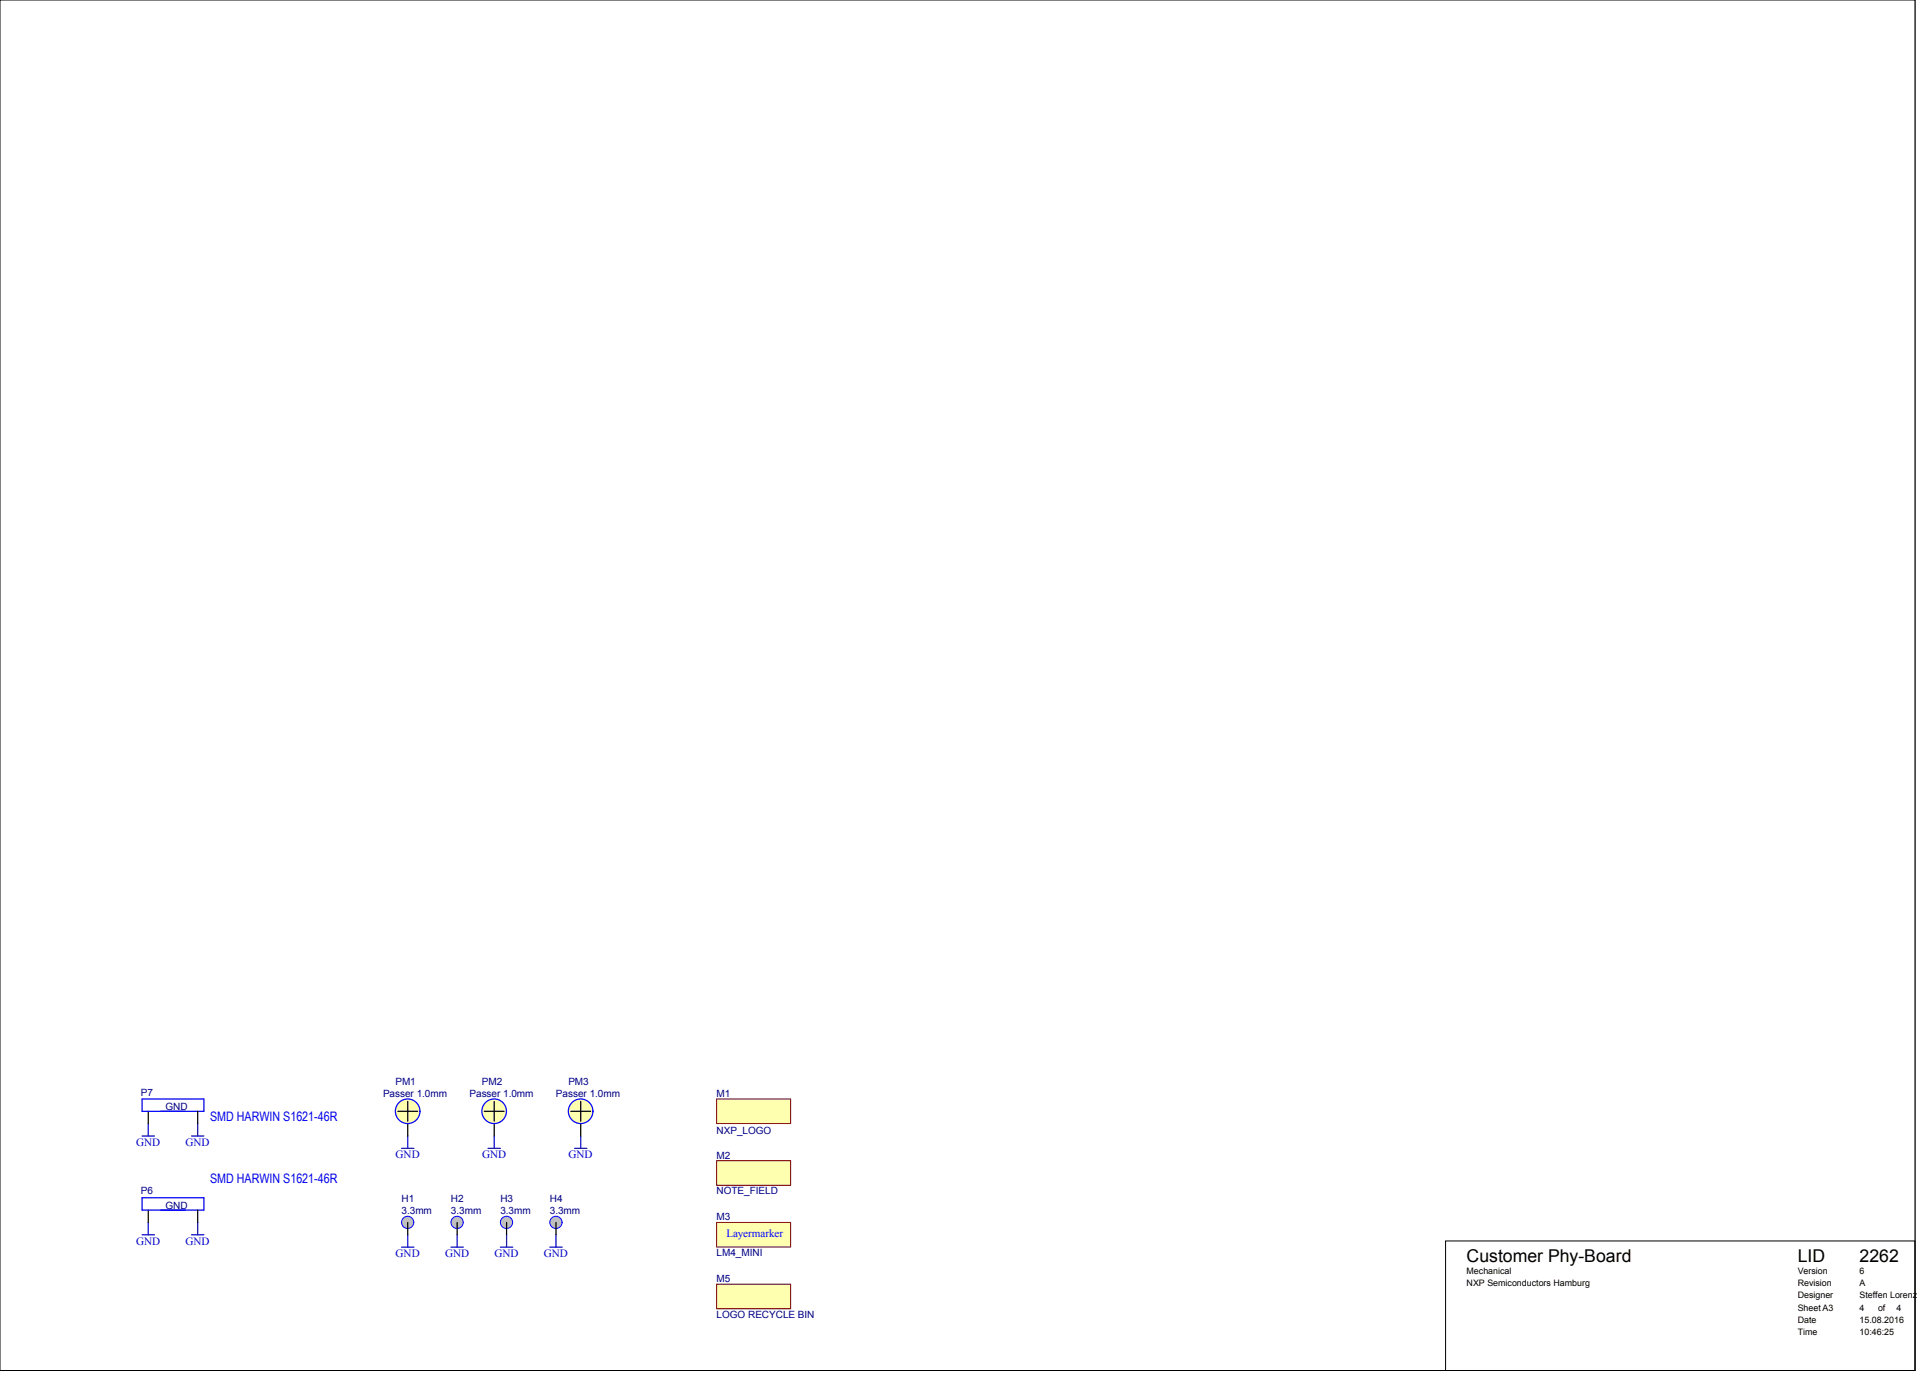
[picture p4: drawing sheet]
<svg xmlns="http://www.w3.org/2000/svg" width="656mm" height="471mm" viewBox="0 0 656 471" stroke-linecap="round" stroke-linejoin="round" font-family="sans-serif">
<defs><g id="words">
<g font-size="6">
<text x="502" y="431.9">Customer Phy-Board</text>
<text x="615.3" y="431.9">LID</text>
<text x="636.5" y="431.9">2262</text>
</g>
<g font-size="4.5" fill="#00f">
<text x="71.9" y="383.7">SMD HARWIN S1621-46R</text>
<text x="71.9" y="404.8">SMD HARWIN S1621-46R</text>
</g>
<g font-size="3.8" fill="#0000bf">
<text x="46.6" y="392.2">GND</text>
<text x="63.5" y="392.2">GND</text>
<text x="135.4" y="396.4">GND</text>
<text x="165" y="396.4">GND</text>
<text x="194.6" y="396.4">GND</text>
<text x="46.6" y="426">GND</text>
<text x="63.5" y="426">GND</text>
<text x="135.4" y="430.2">GND</text>
<text x="152.3" y="430.2">GND</text>
<text x="169.2" y="430.2">GND</text>
<text x="186.2" y="430.2">GND</text>
</g>
<text font-size="3.8" fill="#00f" x="248.7" y="423.5">Layermarker</text>
<g font-size="3.4" fill="#000080">
<text x="135.3" y="371.2">PM1</text>
<text x="164.9" y="371.2">PM2</text>
<text x="194.5" y="371.2">PM3</text>
<text x="48.2" y="375">P7</text>
<text x="131.1" y="375.4">Passer 1.0mm</text>
<text x="160.7" y="375.4">Passer 1.0mm</text>
<text x="190.3" y="375.4">Passer 1.0mm</text>
<text x="245.3" y="375.4">M1</text>
<text x="56.7" y="380.1">GND</text>
<text x="245.3" y="388.1">NXP_LOGO</text>
<text x="245.3" y="396.6">M2</text>
<text x="48.2" y="408.8">P6</text>
<text x="56.7" y="413.9">GND</text>
<text x="137.4" y="411.3">H1</text>
<text x="154.4" y="411.3">H2</text>
<text x="171.3" y="411.3">H3</text>
<text x="188.2" y="411.3">H4</text>
<text x="245.3" y="408.8">NOTE_FIELD</text>
<text x="137.4" y="415.6">3.3mm</text>
<text x="154.4" y="415.6">3.3mm</text>
<text x="171.3" y="415.6">3.3mm</text>
<text x="188.2" y="415.6">3.3mm</text>
<text x="245.3" y="417.7">M3</text>
<text x="245.3" y="429.9">LM4_MINI</text>
<text x="245.3" y="438.8">M5</text>
<text x="245.3" y="451.1">LOGO RECYCLE BIN</text>
</g>
<g font-size="3">
<text x="502" y="435.9">Mechanical</text>
<text x="615.3" y="435.9">Version</text>
<text x="636.5" y="435.9">6</text>
<text x="502" y="440.2">NXP Semiconductors Hamburg</text>
<text x="615.3" y="440.2">Revision</text>
<text x="636.5" y="440.2">A</text>
<text x="615.3" y="444.4">Designer</text>
<text x="615.3" y="448.6">SheetA3</text>
<text x="636.5" y="448.6">4</text>
<text x="636.5" y="444.4">Steffen Lorenz</text>
<text x="642.8" y="448.6">of</text>
<text x="649.2" y="448.6">4</text>
<text x="615.3" y="452.8">Date</text>
<text x="636.5" y="452.8">15.08.2016</text>
<text x="615.3" y="457.1">Time</text>
<text x="636.5" y="457.1">10:46:25</text>
</g>
</g></defs>
<path d="M0 0h655.5v469.1h-655.5z" fill="#fff" stroke="#000" stroke-width=".34"/>
<path d="M494.8 424.7h160.7v44.4h-160.7z" fill="none" stroke="#000" stroke-width=".34"/>
<path d="M245.3 376.1h25.3v8.4h-25.3z" fill="#ffffb0" stroke="#800000" stroke-width=".34"/>
<path d="M48.6 388.8h4.3M50.7 384.6v4.2M65.6 388.8h4.2M67.7 384.6v4.2M50.7 418.4v4.2M67.7 418.4v4.2M48.6 422.6h4.3M65.6 422.6h4.2M137.4 426.9h4.3M139.6 422.6v4.3" fill="none" stroke="#0000bf" stroke-width=".42"/>
<circle cx="139.5" cy="418.4" r="2.09" fill="#c0c0c0" stroke="#00f" stroke-width=".34"/>
<path d="M139.6 418.4v4.2" fill="none" stroke="#000" stroke-width=".42"/>
<path d="M154.4 426.9h4.2M156.5 422.6v4.3" fill="none" stroke="#0000bf" stroke-width=".42"/>
<circle cx="156.5" cy="418.4" r="2.09" fill="#c0c0c0" stroke="#00f" stroke-width=".34"/>
<path d="M156.5 418.4v4.2" fill="none" stroke="#000" stroke-width=".42"/>
<path d="M171.3 426.9h4.2M173.4 422.6v4.3" fill="none" stroke="#0000bf" stroke-width=".42"/>
<circle cx="173.4" cy="418.4" r="2.09" fill="#c0c0c0" stroke="#00f" stroke-width=".34"/>
<path d="M173.4 418.4v4.2" fill="none" stroke="#000" stroke-width=".42"/>
<path d="M188.2 426.9h4.2M190.3 422.6v4.3" fill="none" stroke="#0000bf" stroke-width=".42"/>
<circle cx="190.3" cy="418.4" r="2.09" fill="#c0c0c0" stroke="#00f" stroke-width=".34"/>
<path d="M139.6 384.6v4.2M190.3 418.4v4.2" fill="none" stroke="#000" stroke-width=".42"/>
<path d="M137.4 393h4.3M139.6 388.8v4.2M167.1 393h4.2M169.2 388.8v4.2M196.7 393h4.2M198.8 388.8v4.2" fill="none" stroke="#0000bf" stroke-width=".42"/>
<circle cx="139.5" cy="380.3" r="4.2" fill="#ffffb0" stroke="#00f" stroke-width=".42"/>
<path d="M139.6 377v6.7M136.2 380.4h6.7M169.2 384.6v4.2" fill="none" stroke="#000" stroke-width=".42"/>
<circle cx="169.1" cy="380.3" r="4.2" fill="#ffffb0" stroke="#00f" stroke-width=".42"/>
<path d="M169.2 377v6.7M165.8 380.4h6.7M198.8 384.6v4.2" fill="none" stroke="#000" stroke-width=".42"/>
<circle cx="198.7" cy="380.3" r="4.2" fill="#ffffb0" stroke="#00f" stroke-width=".42"/>
<path d="M198.8 377v6.7M195.4 380.4h6.8" fill="none" stroke="#000" stroke-width=".42"/>
<g fill="#ffffb0" stroke="#800000" stroke-width=".34">
<path d="M245.3 397.3h25.3v8.4h-25.3z"/>
<path d="M245.3 418.4h25.3v8.4h-25.3z"/>
<path d="M245.3 439.5h25.3v8.4h-25.3z"/>
</g>
<path d="M50.7 380.4v4.2M67.7 380.4v4.2M50.7 414.2v4.2M67.7 414.2v4.2" fill="none" stroke="#000" stroke-width=".42"/>
<path d="M48.6 376.1h21.2v4.3h-21.2zM48.6 409.9h21.2v4.3h-21.2z" fill="none" stroke="#00f" stroke-width=".42"/>
<use href="#words"/>
</svg>
